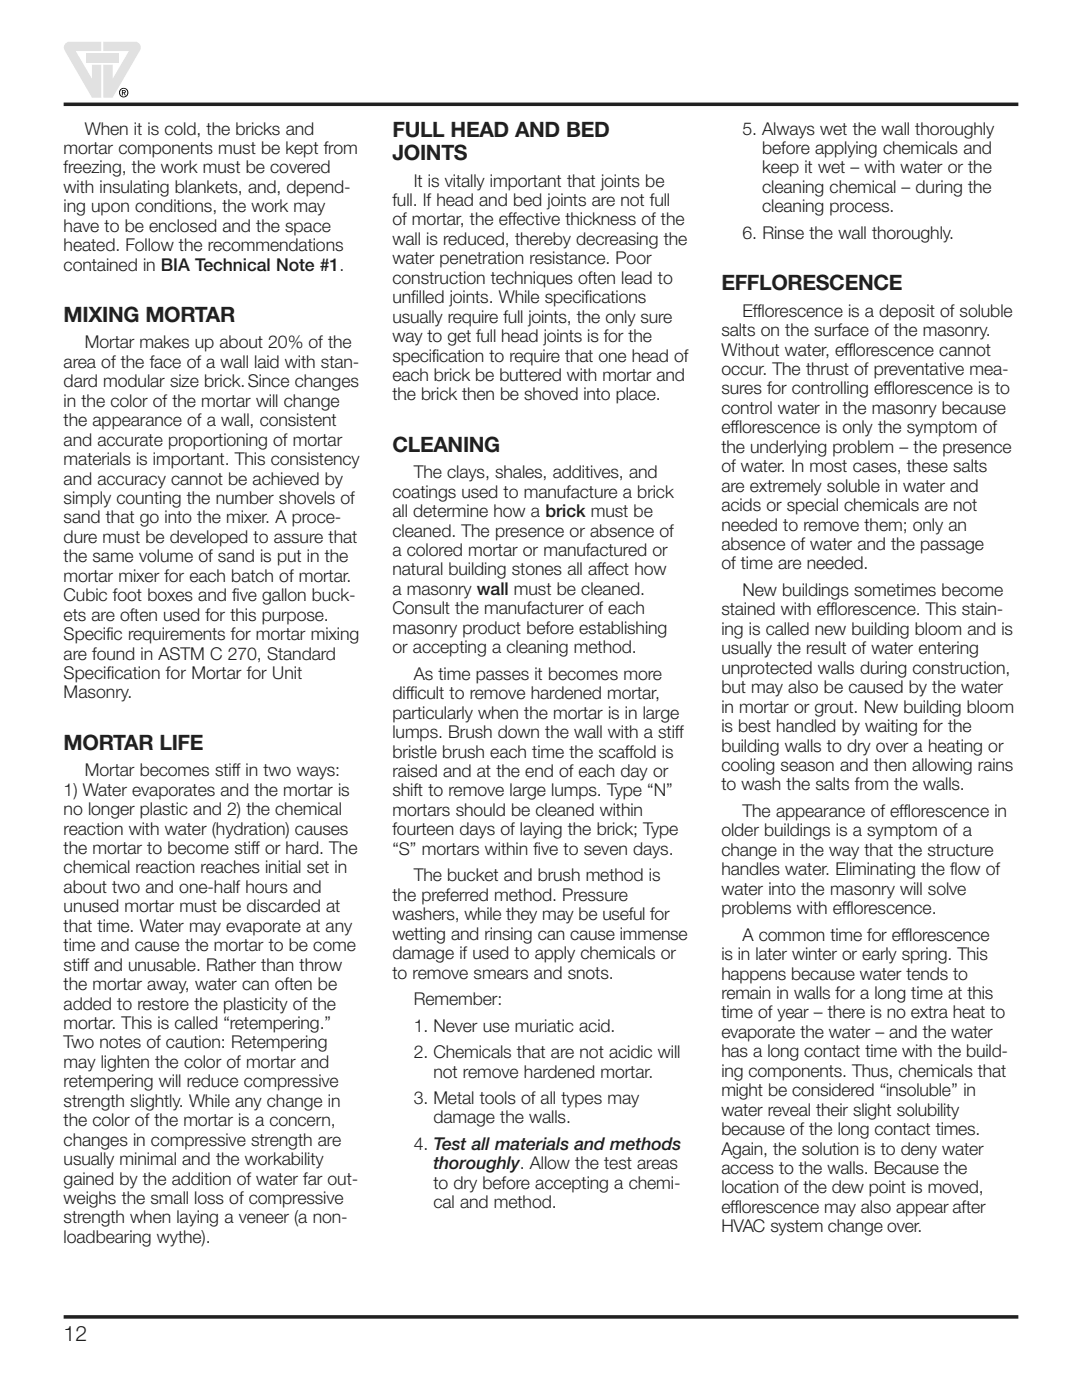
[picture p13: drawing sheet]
<svg xmlns="http://www.w3.org/2000/svg" width="216mm" height="279mm" viewBox="0 0 216 279" stroke-linecap="round" stroke-linejoin="round" font-family="sans-serif">
<defs><g id="words">
<g font-size="4.2" fill="#231f20">
<text x="78.3" y="27.4">FULL HEAD AND BED</text>
<text x="78.3" y="31.9">JOINTS</text>
<text x="143.9" y="57.9">EFFLORESCENCE</text>
<text x="12.7" y="64.3">MIXING MORTAR</text>
<text x="78.3" y="90.2">CLEANING</text>
<text x="12.7" y="149.6">MORTAR LIFE</text>
<text x="12.7" y="267.6">12</text>
</g>
<g font-size="3.5" fill="#231f20">
<text x="16.9" y="26.9">When it is cold, the bricks and</text>
<text x="148.2" y="26.9">5. Always wet the wall thoroughly</text>
<text x="12.7" y="30.7">mortar components must be kept from</text>
<text x="12.7" y="34.6">freezing, the work must be covered</text>
<text x="152.1" y="30.7">before applying chemicals and</text>
<text x="152.1" y="34.6">keep it wet – with water or the</text>
<text x="12.7" y="38.5">with insulating blankets, and, depend-</text>
<text x="78.3" y="41.1">full. If head and bed joints are not full</text>
<text x="82.5" y="37.2">It is vitally important that joints be</text>
<text x="152.1" y="38.5">cleaning chemical – during the</text>
<text x="12.7" y="42.4">ing upon conditions, the work may</text>
<text x="12.7" y="46.3">have to be enclosed and the space</text>
<text x="78.3" y="45">of mortar, the effective thickness of the</text>
<text x="148.2" y="47.7">6. Rinse the wall thoroughly.</text>
<text x="152.1" y="42.4">cleaning process.</text>
<text x="12.7" y="50.1">heated. Follow the recommendations</text>
<text x="78.3" y="48.9">wall is reduced, thereby decreasing the</text>
<text x="78.3" y="52.8">water penetration resistance. Poor</text>
<text x="12.7" y="54">contained in BIA Technical Note #1.</text>
<text x="78.3" y="56.6">construction techniques often lead to</text>
<text x="78.3" y="60.5">unfilled joints. While specifications</text>
<text x="78.3" y="64.4">usually require full joints, the only sure</text>
<text x="148.2" y="63.2">Efflorescence is a deposit of soluble</text>
<text x="16.9" y="69.5">Mortar makes up about 20% of the</text>
<text x="78.3" y="68.3">way to get full head joints is for the</text>
<text x="143.9" y="67.1">salts on the surface of the masonry.</text>
<text x="143.9" y="71">Without water, efflorescence cannot</text>
<text x="12.7" y="73.4">area of the face of a wall laid with stan-</text>
<text x="12.7" y="77.3">dard modular size brick.Since changes</text>
<text x="78.3" y="72.2">specification to require that one head of</text>
<text x="78.3" y="76">each brick be buttered with mortar and</text>
<text x="143.9" y="74.8">occur. The thrust of preventative mea-</text>
<text x="12.7" y="81.2">in the color of the mortar will change</text>
<text x="78.3" y="79.9">the brick then be shoved into place.</text>
<text x="143.9" y="78.7">sures for controlling efflorescence is to</text>
<text x="143.9" y="82.6">control water in the masonry because</text>
<text x="12.7" y="85.1">the appearance of a wall, consistent</text>
<text x="12.7" y="88.9">and accurate proportioning of mortar</text>
<text x="143.9" y="86.5">efflorescence is only the symptom of</text>
<text x="12.7" y="92.8">materials is important. This consistency</text>
<text x="82.5" y="95.4">The clays, shales, additives, and</text>
<text x="143.9" y="90.4">the underlying problem – the presence</text>
<text x="143.9" y="94.2">of water. In most cases, these salts</text>
<text x="12.7" y="96.7">and accuracy cannot be achieved by</text>
<text x="12.7" y="100.6">simply counting the number shovels of</text>
<text x="78.3" y="99.3">coatings used to manufacture a brick</text>
<text x="143.9" y="98.1">are extremely soluble in water and</text>
<text x="12.7" y="104.5">sand that go into the mixer. A proce-</text>
<text x="78.3" y="103.2">all determine how a brick must be</text>
<text x="78.3" y="107.1">cleaned. The presence or absence of</text>
<text x="143.9" y="102">acids or special chemicals are not</text>
<text x="143.9" y="105.9">needed to remove them; only an</text>
<text x="12.7" y="108.4">dure must be developed to assure that</text>
<text x="12.7" y="112.2">the same volume of sand is put in the</text>
<text x="78.3" y="111">a colored mortar or manufactured or</text>
<text x="143.9" y="109.8">absence of water and the passage</text>
<text x="143.9" y="113.6">of time are needed.</text>
<text x="12.7" y="116.1">mortar mixer for each batch of mortar.</text>
<text x="12.7" y="120">Cubic foot boxes and five gallon buck-</text>
<text x="78.3" y="114.9">natural building stones all affect how</text>
<text x="78.3" y="118.7">a masonry wall must be cleaned.</text>
<text x="148.2" y="118.9">New buildings sometimes become</text>
<text x="12.7" y="123.9">ets are often used for this purpose.</text>
<text x="78.3" y="122.6">Consult the manufacturer of each</text>
<text x="143.9" y="122.8">stained with efflorescence. This stain-</text>
<text x="12.7" y="127.8">Specific requirements for mortar mixing</text>
<text x="12.7" y="131.6">are found in ASTM C 270, Standard</text>
<text x="78.3" y="126.5">masonry product before establishing</text>
<text x="78.3" y="130.4">or accepting a cleaning method.</text>
<text x="143.9" y="126.7">ing is called new building bloom and is</text>
<text x="143.9" y="130.6">usually the result of water entering</text>
<text x="12.7" y="135.5">Specification for Mortar for Unit</text>
<text x="82.5" y="135.7">As time passes it becomes more</text>
<text x="143.9" y="134.5">unprotected walls during construction,</text>
<text x="12.7" y="139.4">Masonry.</text>
<text x="78.3" y="139.5">difficult to remove hardened mortar,</text>
<text x="78.3" y="143.4">particularly when the mortar is in large</text>
<text x="143.9" y="138.3">but may also be caused by the water</text>
<text x="143.9" y="142.2">in mortar or grout. New building bloom</text>
<text x="78.3" y="147.3">lumps. Brush down the wall with a stiff</text>
<text x="143.9" y="146.1">is best handled by waiting for the</text>
<text x="143.9" y="150">building walls to dry over a heating or</text>
<text x="16.9" y="154.9">Mortar becomes stiff in two ways:</text>
<text x="78.3" y="151.2">bristle brush each time the scaffold is</text>
<text x="78.3" y="155.1">raised and at the end of each day or</text>
<text x="143.9" y="153.9">cooling season and then allowing rains</text>
<text x="12.7" y="158.8">1) Water evaporates and the mortar is</text>
<text x="78.3" y="158.9">shift to remove large lumps. Type “N”</text>
<text x="143.9" y="157.7">to wash the salts from the walls.</text>
<text x="12.7" y="162.7">no longer plastic and 2) the chemical</text>
<text x="12.7" y="166.6">reaction with water (hydration) causes</text>
<text x="78.3" y="162.8">mortars should be cleaned within</text>
<text x="78.3" y="166.7">fourteen days of laying the brick; Type</text>
<text x="143.9" y="166.9">older buildings is a symptom of a</text>
<text x="148.2" y="163">The appearance of efflorescence in</text>
<text x="12.7" y="170.4">the mortar to become stiff or hard. The</text>
<text x="78.3" y="170.6">“S” mortars within five to seven days.</text>
<text x="143.9" y="170.8">change in the way that the structure</text>
<text x="12.7" y="174.3">chemical reaction reaches initial set in</text>
<text x="12.7" y="178.2">about two and one-half hours and</text>
<text x="78.3" y="179.8">the preferred method. Pressure</text>
<text x="82.5" y="175.9">The bucket and brush method is</text>
<text x="143.9" y="174.7">handles water. Eliminating the flow of</text>
<text x="143.9" y="178.6">water into the masonry will solve</text>
<text x="12.7" y="182.1">unused mortar must be discarded at</text>
<text x="12.7" y="186">that time. Water may evaporate at any</text>
<text x="78.3" y="183.6">washers, while they may be useful for</text>
<text x="143.9" y="182.4">problems with efflorescence.</text>
<text x="12.7" y="189.8">time and cause the mortar to be come</text>
<text x="78.3" y="187.5">wetting and rinsing can cause immense</text>
<text x="78.3" y="191.4">damage if used to apply chemicals or</text>
<text x="143.9" y="191.6">is in later winter or early spring. This</text>
<text x="148.2" y="187.7">A common time for efflorescence</text>
<text x="12.7" y="193.7">stiff and unusable. Rather than throw</text>
<text x="12.7" y="197.6">the mortar away, water can often be</text>
<text x="78.3" y="195.3">to remove smears and snots.</text>
<text x="143.9" y="195.5">happens because water tends to</text>
<text x="12.7" y="201.5">added to restore the plasticity of the</text>
<text x="82.5" y="200.6">Remember:</text>
<text x="143.9" y="199.4">remain in walls for a long time at this</text>
<text x="143.9" y="203.2">time of year – there is no extra heat to</text>
<text x="12.7" y="205.4">mortar. This is called “retempering.”</text>
<text x="12.7" y="209.2">Two notes of caution: Retempering</text>
<text x="82.5" y="205.9">1. Never use muriatic acid.</text>
<text x="143.9" y="207.1">evaporate the water – and the water</text>
<text x="12.7" y="213.1">may lighten the color of mortar and</text>
<text x="82.5" y="211.2">2. Chemicals that are not acidic will</text>
<text x="86.5" y="215">not remove hardened mortar.</text>
<text x="143.9" y="211">has a long contact time with the build-</text>
<text x="143.9" y="214.9">ing components. Thus, chemicals that</text>
<text x="12.7" y="217">retempering will reduce compressive</text>
<text x="12.7" y="220.9">strength slightly. While any change in</text>
<text x="82.5" y="220.3">3. Metal tools of all types may</text>
<text x="143.9" y="218.8">might be considered “insoluble’’ in</text>
<text x="12.7" y="224.8">the color of the mortar is a concern,</text>
<text x="86.5" y="224.2">damage the walls.</text>
<text x="143.9" y="222.7">water reveal their slight solubility</text>
<text x="143.9" y="226.5">because of the long contact times.</text>
<text x="12.7" y="228.6">changes in compressive strength are</text>
<text x="12.7" y="232.5">usually minimal and the workability</text>
<text x="82.5" y="229.5">4. Test all materials and methods</text>
<text x="86.5" y="233.4">thoroughly. Allow the test areas</text>
<text x="143.9" y="230.4">Again, the solution is to deny water</text>
<text x="12.7" y="236.4">gained by the addition of water far out-</text>
<text x="86.5" y="237.3">to dry before accepting a chemi-</text>
<text x="143.9" y="234.3">access to the walls. Because the</text>
<text x="143.9" y="238.2">location of the dew point is moved,</text>
<text x="12.7" y="240.3">weighs the small loss of compressive</text>
<text x="12.7" y="244.2">strength when laying a veneer (a non-</text>
<text x="86.5" y="241.1">cal and method.</text>
<text x="143.9" y="242.1">efflorescence may also appear after</text>
<text x="143.9" y="245.9">HVAC system change over.</text>
<text x="12.7" y="248.1">loadbearing wythe).</text>
</g>
</g></defs>
<path d="M12.7 20.8h190.5M12.7 262.8h190.5" fill="none" stroke="#231f20" stroke-width=".71" stroke-linecap="butt"/>
<g fill="#e0e0e0">
<path d="M13.2 8.5l.7-.2h6.3v1.9h-5.1l3.3 5.5v-2.8h1.8v6.6h-1.8l-5.4-9.3a1.16 1.16 0 0 1 .2-1.7z"/>
<path d="M17.1 10.6h6.6v1.9h-6.6z"/>
<path d="M20.6 8.3h6.4a1.17 1.17 0 0 1 1 .7 1.17 1.17 0 0 1-.2 1.2l-5.3 9.3h-1.9v-6.6h1.9v2.8l3.2-5.5h-5.1z"/>
</g>
<path d="M24.3 18h.6a.3 .3 0 0 1 .1 .5l-.2 .1 .3 .4h-.2l-.2-.4h-.2v.4h-.2zM24.5 18.1v.3h.4v-.2zM23.7 18.5a.95 .95 0 0 1 1.9 0 .95 .95 0 0 1-1.9 0zM23.9 18.5a.8 .8 0 0 0 1.6 0 .8 .8 0 0 0-1.6 0z" fill="#000"/>
<use href="#words"/>
</svg>
